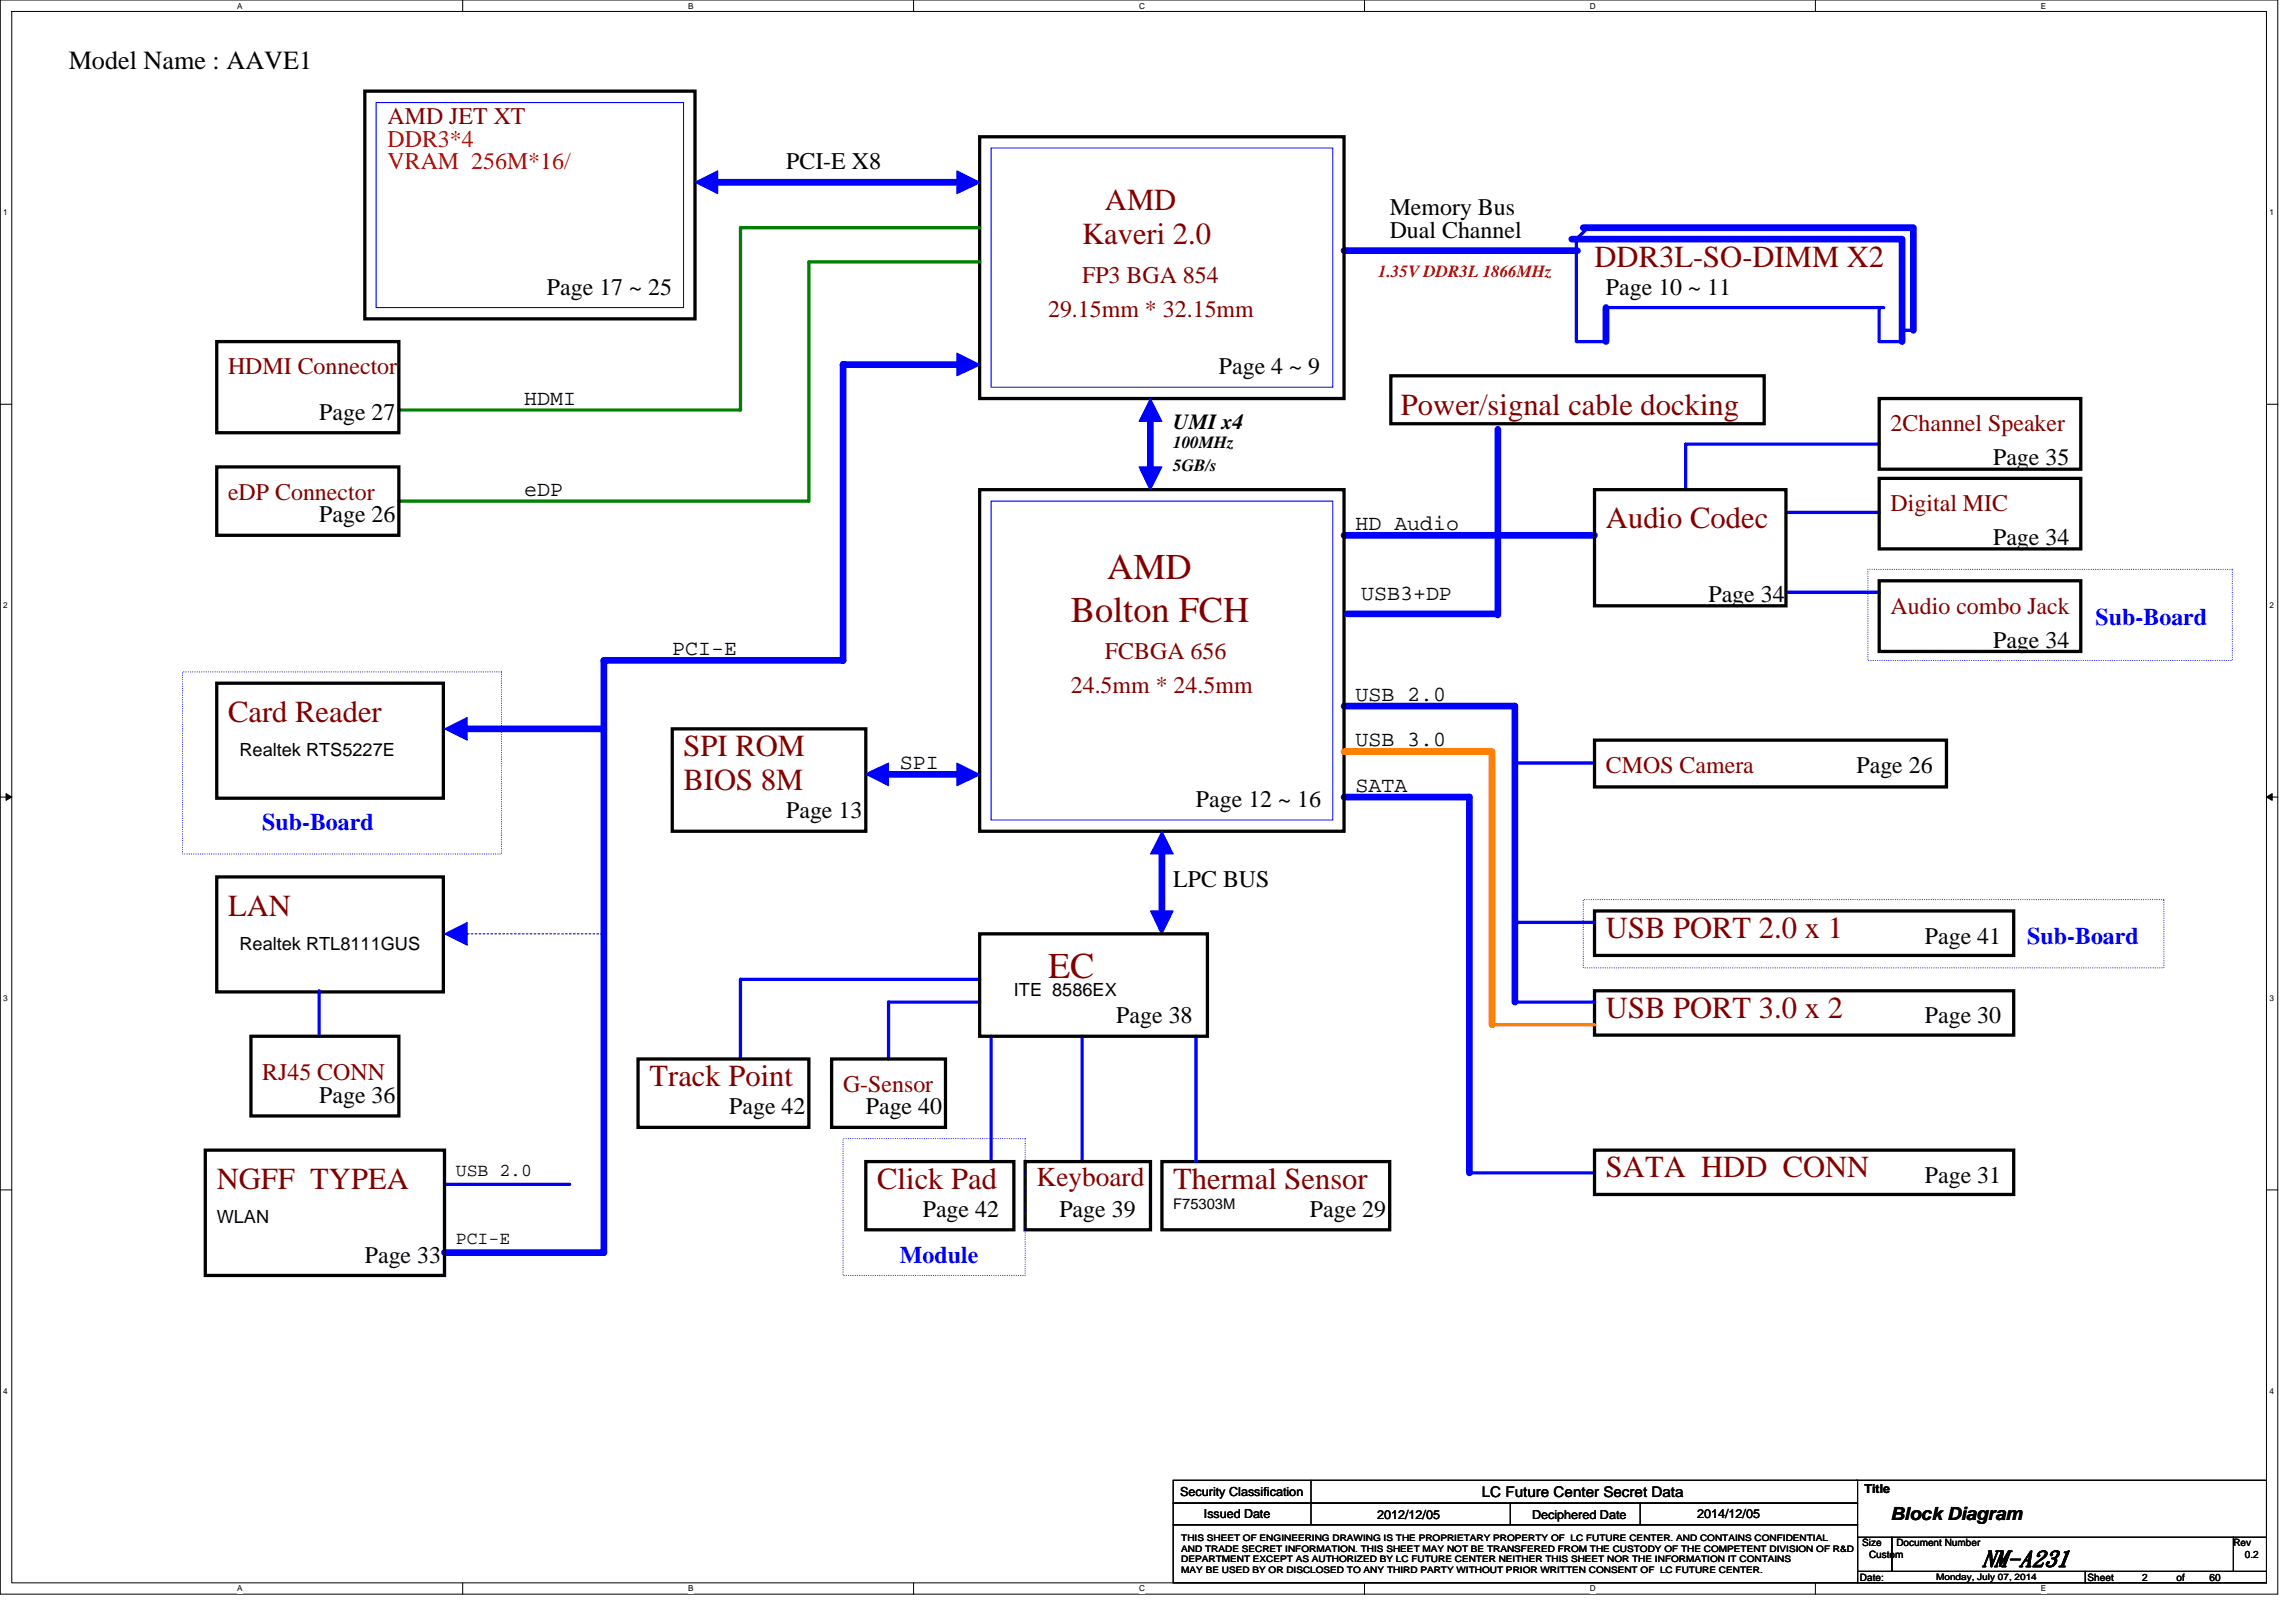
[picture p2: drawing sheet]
<svg xmlns="http://www.w3.org/2000/svg" width="297mm" height="210mm" viewBox="0 0 297 210" stroke-linecap="round" stroke-linejoin="round" font-family="sans-serif">
<defs><g id="words">
<g font-size="4.7" fill="#800000">
<text x="143.2" y="74.9">AMD</text>
<text x="138.5" y="80.4">Bolton FCH</text>
<text x="135.6" y="126.5">EC</text>
</g>
<g font-size="4" fill="#800000">
<text x="143" y="27.1">AMD</text>
<text x="140" y="31.5">Kaveri 2.0</text>
<text x="206.3" y="34.5">DDR3L-SO-DIMM X2</text>
<text x="181.2" y="53.6">Power/signal cable docking</text>
<text x="207.8" y="68.4">Audio Codec</text>
<text x="29.5" y="93.4">Card Reader</text>
<text x="88.4" y="97.8">SPI ROM</text>
<text x="88.4" y="102.3">BIOS 8M</text>
<text x="29.5" y="118.4">LAN</text>
<text x="207.8" y="121.4">USB PORT 2.0 x 1</text>
<text x="207.8" y="131.7">USB PORT 3.0 x 2</text>
<text x="84" y="140.5">Track Point</text>
<text x="28" y="153.8">NGFF TYPEA</text>
<text x="113.5" y="153.8">Click Pad</text>
<text x="151.8" y="153.8">Thermal Sensor</text>
<text x="207.8" y="152.3">SATA HDD CONN</text>
</g>
<text font-size="3.5" fill="#800000" x="134.1" y="153.5">Keyboard</text>
<text font-size="3.4" x="8.9" y="8.9">Model Name : AAVE1</text>
<g font-size="3.1" fill="#800000">
<text x="50.1" y="16">AMD JET XT</text>
<text x="135.6" y="41.1">29.15mm * 32.15mm</text>
<text x="140" y="36.6">FP3 BGA 854</text>
<text x="29.5" y="48.4">HDMI Connector</text>
<text x="244.6" y="55.8">2Channel Speaker</text>
<text x="29.5" y="64.6">eDP Connector</text>
<text x="244.6" y="66.1">Digital MIC</text>
<text x="244.6" y="79.4">Audio combo Jack</text>
<text x="138.5" y="89.7">24.5mm * 24.5mm</text>
<text x="143" y="85.3">FCBGA 656</text>
<text x="207.8" y="100">CMOS Camera</text>
<text x="33.9" y="139.8">RJ45 CONN</text>
<text x="109.1" y="141.2">G-Sensor</text>
</g>
<g font-size="3.1" fill="#f00">
<text x="50.1" y="19">DDR3*4</text>
<text x="50.1" y="21.9">VRAM 256M*16/</text>
</g>
<g font-size="3.1">
<text x="101.7" y="21.9">PCI-E X8</text>
<text x="179.8" y="27.8">Memory Bus</text>
<text x="179.8" y="30.8">Dual Channel</text>
<text x="70.8" y="38.1">Page 17 ~ 25</text>
<text x="207.8" y="38.1">Page 10 ~ 11</text>
<text x="157.7" y="48.4">Page 4 ~ 9</text>
<text x="41.3" y="54.3">Page 27</text>
<text x="257.8" y="60.2">Page 35</text>
<text x="41.3" y="67.6">Page 26</text>
<text x="257.8" y="70.5">Page 34</text>
<text x="221" y="77.9">Page 34</text>
<text x="257.8" y="83.8">Page 34</text>
<text x="240.2" y="100">Page 26</text>
<text x="101.7" y="105.9">Page 13</text>
<text x="154.7" y="104.4">Page 12 ~ 16</text>
<text x="151.8" y="114.7">LPC BUS</text>
<text x="249" y="122.1">Page 41</text>
<text x="144.4" y="132.4">Page 38</text>
<text x="249" y="132.4">Page 30</text>
<text x="41.3" y="142.7">Page 36</text>
<text x="94.3" y="144.2">Page 42</text>
<text x="112" y="144.2">Page 40</text>
<text x="249" y="153">Page 31</text>
<text x="119.4" y="157.4">Page 42</text>
<text x="137.1" y="157.4">Page 39</text>
<text x="169.5" y="157.4">Page 29</text>
<text x="47.2" y="163.3">Page 33</text>
</g>
<g font-size="3.1" fill="#00f">
<text x="271.1" y="80.9">Sub-Board</text>
<text x="33.9" y="107.4">Sub-Board</text>
<text x="262.3" y="122.2">Sub-Board</text>
<text x="116.4" y="163.4">Module</text>
</g>
<text font-size="3" x="256.4" y="202.6">NM-A231</text>
<g font-size="2.8">
<text x="67.8" y="52.3">HDMI</text>
<text x="151.8" y="55.6">UMI x4</text>
<text x="67.8" y="64.1">eDP</text>
<text x="175.4" y="68.5">HD Audio</text>
<text x="176.1" y="77.7">USB3+DP</text>
<text x="87" y="84.8">PCI-E</text>
<text x="175.4" y="90.6">USB 2.0</text>
<text x="116.4" y="99.5">SPI</text>
<text x="175.4" y="96.5">USB 3.0</text>
<text x="175.4" y="102.4">SATA</text>
</g>
<g font-size="2.3">
<text x="31" y="97.9">Realtek RTS5227E</text>
<text x="31" y="122.9">Realtek RTL8111GUS</text>
<text x="131.2" y="128.8">ITE 8586EX</text>
<text x="59" y="152.1">USB 2.0</text>
<text x="28" y="158.3">WLAN</text>
<text x="59" y="161">PCI-E</text>
<text x="244.6" y="196.6">Block Diagram</text>
</g>
<text font-size="2.2" fill="#f00" x="178.3" y="35.9">1.35V DDR3L 1866MHz</text>
<g font-size="2.2">
<text x="151.8" y="58">100MHz</text>
<text x="151.8" y="60.9">5GB/s</text>
</g>
<g font-size="1.9">
<text x="151.8" y="156.4">F75303M</text>
<text x="191.7" y="193.7">LC Future Center Secret Data</text>
</g>
<g font-size="1.6">
<text x="152.7" y="193.5">Security Classification</text>
<text x="155.8" y="196.3">Issued Date</text>
<text x="178.2" y="196.5">2012/12/05</text>
<text x="198.2" y="196.5">Deciphered Date</text>
<text x="219.6" y="196.3">2014/12/05</text>
<text x="241.2" y="193.1">Title</text>
</g>
<g font-size="1.3">
<text x="240.9" y="200.1">Size</text>
<text x="241.8" y="201.5">Custom</text>
<text x="245.3" y="200.1">Document Number</text>
<text x="288.9" y="200.1">Rev</text>
<text x="290.4" y="201.5">0.2</text>
<text x="240.6" y="204.5">Date:</text>
<text x="270.1" y="204.5">Sheet</text>
<text x="277.2" y="204.5">2</text>
<text x="281.6" y="204.5">of</text>
<text x="285.9" y="204.5">60</text>
</g>
<g font-size="1.2">
<text x="152.8" y="199.4">THIS SHEET OF ENGINEERING DRAWING IS THE PROPRIETARY PROPERTY OF LC FUTURE CENTER. AND CONTAINS CONFIDENTIAL</text>
<text x="152.8" y="200.8">AND TRADE SECRET INFORMATION. THIS SHEET MAY NOT BE TRANSFERED FROM THE CUSTODY OF THE COMPETENT DIVISION OF R&amp;D</text>
<text x="152.8" y="202.1">DEPARTMENT EXCEPT AS AUTHORIZED BY LC FUTURE CENTER NEITHER THIS SHEET NOR THE INFORMATION IT CONTAINS</text>
<text x="152.8" y="203.5">MAY BE USED BY OR DISCLOSED TO ANY THIRD PARTY WITHOUT PRIOR WRITTEN CONSENT OF LC FUTURE CENTER.</text>
<text x="250.5" y="204.4">Monday, July 07, 2014</text>
</g>
<g font-size="1.1">
<text x="30.7" y="1.1">A</text>
<text x="89" y="1.1">B</text>
<text x="147.4" y="1.1">C</text>
<text x="205.7" y="1.1">D</text>
<text x="264" y="1.1">E</text>
<text x=".4" y="27.8">1</text>
<text x="293.6" y="27.8">1</text>
<text x=".4" y="78.7">2</text>
<text x="293.6" y="78.7">2</text>
<text x=".4" y="129.5">3</text>
<text x="293.6" y="129.5">3</text>
<text x=".4" y="180.3">4</text>
<text x="293.6" y="180.3">4</text>
<text x="30.7" y="205.9">A</text>
<text x="89" y="205.9">B</text>
<text x="147.4" y="205.9">C</text>
<text x="205.7" y="205.9">D</text>
<text x="264" y="205.9">E</text>
</g>
</g></defs>
<path d="M0 0h294.7v206.2h-294.7zM1.5 1.5h291.7v203.3h-291.7z" fill="none" stroke="#000" stroke-width=".13"/>
<g fill="#fff">
<path d="M30.7 .1h.7v1.2h-.7z"/>
<path d="M30.7 204.9h.7v1.2h-.7z"/>
</g>
<path d="M59.9 0v1.5M59.9 204.8v1.5" fill="none" stroke="#000" stroke-width=".13"/>
<g fill="#fff">
<path d="M89 .1h.7v1.2h-.7z"/>
<path d="M89 204.9h.7v1.2h-.7z"/>
</g>
<path d="M118.2 0v1.5M118.2 204.8v1.5" fill="none" stroke="#000" stroke-width=".13"/>
<g fill="#fff">
<path d="M147.4 .1h.7v1.2h-.7z"/>
<path d="M147.4 204.9h.7v1.2h-.7z"/>
</g>
<path d="M176.5 0v1.5M176.5 204.8v1.5" fill="none" stroke="#000" stroke-width=".13"/>
<g fill="#fff">
<path d="M205.7 .1h.7v1.2h-.7z"/>
<path d="M205.7 204.9h.7v1.2h-.7z"/>
</g>
<path d="M234.9 0v1.5M234.9 204.8v1.5" fill="none" stroke="#000" stroke-width=".13"/>
<g fill="#fff">
<path d="M264 .1h.7v1.2h-.7z"/>
<path d="M264 204.9h.7v1.2h-.7z"/>
<path d="M.4 26.9h.6v1.2h-.6z"/>
<path d="M293.6 26.9h.6v1.2h-.6z"/>
<path d="M.4 77.7h.6v1.2h-.6z"/>
<path d="M293.6 77.7h.6v1.2h-.6z"/>
</g>
<path d="M0 52.3h1.5M293.2 52.3h1.5" fill="none" stroke="#000" stroke-width=".13"/>
<g fill="#fff">
<path d="M.4 128.5h.6v1.2h-.6z"/>
<path d="M293.6 128.5h.6v1.2h-.6z"/>
</g>
<path d="M0 103.1h1.5M293.2 103.1h1.5" fill="none" stroke="#000" stroke-width=".13"/>
<path d="M.8 102.7l.7 .4-.7 .4zM293.2 103.1l.8-.4v.8z" fill="#000" stroke="#000" stroke-width=".13"/>
<g fill="#fff">
<path d="M.4 179.3h.6v1.2h-.6z"/>
<path d="M293.6 179.3h.6v1.2h-.6z"/>
</g>
<g fill="none" stroke="#000" stroke-width=".13">
<path d="M0 153.9h1.5M293.2 153.9h1.5M151.8 191.5h88.5v3h-88.5zM151.8 194.5h88.5v2.8h-88.5zM151.8 197.3h88.5v7.5h-88.5zM169.6 191.5v5.8M195.4 194.5v2.8M212.2 194.5v2.8M240.2 191.5h53v7.4M240.3 198.9h4.4v4.4h-4.4zM244.7 198.9h44.2v4.4h-44.2zM288.9 198.9h4.3v4.4h-4.3z"/>
<path d="M240.3 203.3h29.5v1.5h-29.5zM269.8 203.3h23.4v1.5h-23.4z"/>
</g>
<g fill="none" stroke="#00f" stroke-width=".87">
<path d="M91.4 23.6h33.9M173.9 32.4h30.2M203.3 30.9h42.8v13.3M204.8 29.5h42.7v13.2M207.8 39.8v4.4M123.8 47.2h-14.7v38.2h-31v76.7h-20.6M148.8 53v9M193.8 55.5v24.1M173.9 69.3h32.4M174.3 79.4h19.2M60.4 94.3h17.7M173.9 91.4h22.1v38.2"/>
<path d="M113.5 100.2h11.8M150.3 109v10.3M173.9 103.1h16.2v48.6"/>
</g>
<g fill="none" stroke="#00f" stroke-width=".42">
<path d="M205.4 29.5l-1.5 1.4v13.3h3.9M207.8 39.8h35.9M243.1 39.8v4.4h3M243.1 57.5h-25v5.9M246.1 42.7h1.4M231.3 66.3h11.8M231.3 76.6h11.8M196 98.7h10.3M196 119.3h10.3M41.3 128.2v5.9M126.7 126.7h-30.9v10.3M126.7 129.6h-11.7v7.4"/>
<path d="M128.2 134.1v16.2M140 134.1v16.2M154.7 134.1v16.2M196 129.6h10.3M57.5 153.2h16.2M190.1 151.7h16.2"/>
</g>
<path d="M126.7 29.5h-30.9v23.5h-44.2M126.7 33.9h-22.1v30.9h-53" fill="none" stroke="#008000" stroke-width=".42"/>
<g fill="none" stroke="#000" stroke-width=".42">
<path d="M47.2 11.8h42.7v29.5h-42.7zM126.7 17.7h47.2v33.9h-47.2zM28 44.2h23.6v11.8h-23.6zM179.9 48.6h48.3v6.2h-48.3zM243.1 51.6h26.1v9.1h-26.1zM28 60.4h23.6v8.9h-23.6zM126.7 63.4h47.2v44.1h-47.2zM206.3 63.4h24.8v15h-24.8zM243.1 75.1h26.1v9.2h-26.1zM243.1 61.9h26.1v9.1h-26.1zM28 88.4h29.4v14.9h-29.4zM87 94.3h25v13.2h-25z"/>
<path d="M206.3 95.8h45.5v6h-45.5zM28 113.5h29.4v14.8h-29.4zM206.3 117.9h54.2v5.7h-54.2zM32.5 134.1h19.1v10.3h-19.1zM82.5 137h22.1v8.9h-22.1zM107.6 137h14.7v8.9h-14.7zM126.7 120.8h29.5v13.3h-29.5zM206.3 128.2h54.2v5.7h-54.2zM26.6 148.8h30.9v16.2h-30.9zM112 150.3h19.2v8.8h-19.2zM132.6 150.3h16.2v8.8h-16.2zM150.3 150.3h29.5v8.8h-29.5z"/>
<path d="M206.3 148.8h54.2v5.7h-54.2z"/>
</g>
<path d="M241.7 73.7h47.1v11.7h-47.1zM23.6 86.9h41.3v23.6h-41.3zM204.8 116.4h75.1v8.8h-75.1zM109.1 147.3h23.5v17.7h-23.5z" fill="none" stroke="#00f" stroke-width=".13" stroke-dasharray="0 .3"/>
<g fill="#00f" stroke="#00f" stroke-width=".13">
<path d="M57.5 120.8l2.9-1.5v3z" fill-rule="evenodd"/>
<path d="M57.5 94.3l2.9-1.5v3z" fill-rule="evenodd"/>
<path d="M147.4 60.4h2.9l-1.5 3-.3-.5z" fill-rule="evenodd"/>
<path d="M148.8 51.6l1.5 2.9h-2.9z" fill-rule="evenodd"/>
<path d="M150.3 107.5l1.5 3h-3z" fill-rule="evenodd"/>
<path d="M148.8 117.9h3l-1.5 2.9-.3-.4z" fill-rule="evenodd"/>
<path d="M123.8 22.1l2.9 1.5-.4 .3-2.5 1.2z" fill-rule="evenodd"/>
<path d="M89.9 23.6l3-1.5v3z" fill-rule="evenodd"/>
<path d="M123.8 98.7l2.9 1.5-.4 .3-2.5 1.2z" fill-rule="evenodd"/>
<path d="M112 100.2l.5-.3 2.5-1.2v3z" fill-rule="evenodd"/>
<path d="M123.8 45.7l2.9 1.5-.4 .3-2.5 1.1z" fill-rule="evenodd"/>
</g>
<path d="M48.7 13.3h39.7v26.5h-39.7zM128.2 19.2h44.2v30.9h-44.2zM128.2 64.8h44.2v41.3h-44.2z" fill="none" stroke="#00f" stroke-width=".13"/>
<path d="M60.4 120.8h17.7M78.1 120.8h.1" fill="none" stroke="#00f" stroke-width=".13" stroke-dasharray=".3 .3"/>
<path d="M173.9 97.2h19.1v35.4" fill="none" stroke="#ff8000" stroke-width=".87"/>
<path d="M193 132.6h13.3" fill="none" stroke="#ff8000" stroke-width=".42"/>
<use href="#words"/>
</svg>
